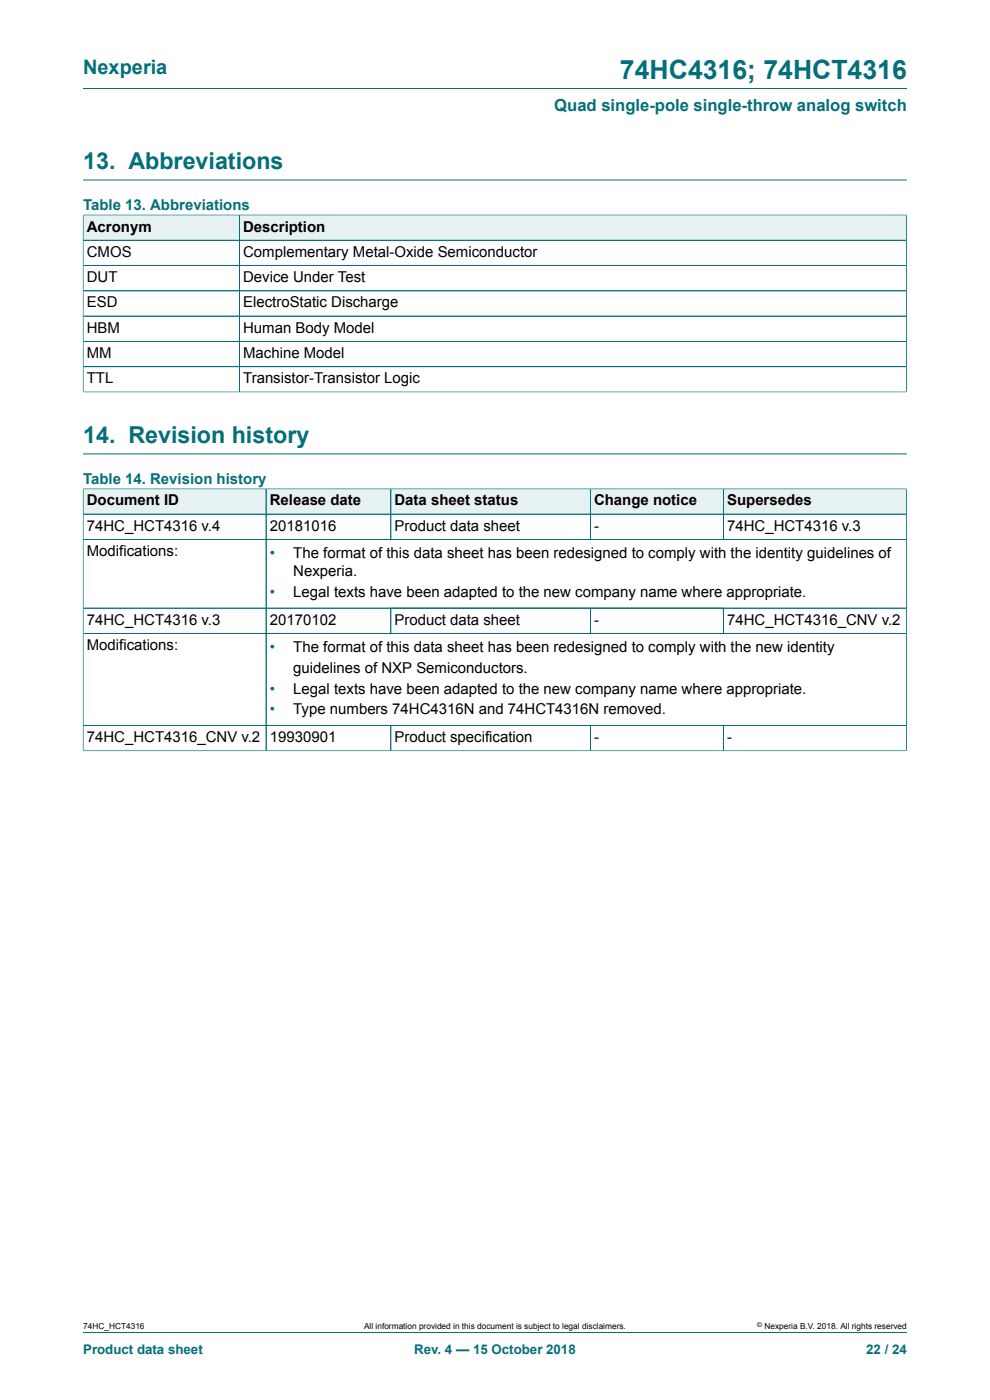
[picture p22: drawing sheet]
<svg xmlns="http://www.w3.org/2000/svg" width="210mm" height="297mm" viewBox="0 0 210 297" stroke-linecap="round" stroke-linejoin="round" font-family="sans-serif">
<defs><g id="words">
<text font-size="5.6" fill="#036f7b" x="131.5" y="16.8">74HC4316; 74HCT4316</text>
<g font-size="4.9" fill="#036f7b">
<text x="17.6" y="35.9">13. Abbreviations</text>
<text x="17.6" y="94">14. Revision history</text>
</g>
<text font-size="4.2" fill="#036f7b" x="17.6" y="15.6">Nexperia</text>
<text font-size="3.5" fill="#036f7b" x="117.6" y="23.7">Quad single-pole single-throw analog switch</text>
<g font-size="3.2" fill="#036f7b">
<text x="17.6" y="44.5">Table 13. Abbreviations</text>
<text x="17.6" y="102.6">Table 14. Revision history</text>
<text x="57.2" y="118.5">•</text>
<text x="57.2" y="126.6">•</text>
<text x="57.2" y="138.4">•</text>
<text x="57.2" y="147.2">•</text>
<text x="57.2" y="151.5">•</text>
</g>
<g font-size="3.2">
<text x="18.4" y="49.1">Acronym</text>
<text x="51.6" y="49.1">Description</text>
<text x="18.4" y="54.5">CMOS</text>
<text x="18.4" y="59.8">DUT</text>
<text x="51.6" y="54.5">Complementary Metal-Oxide Semiconductor</text>
<text x="51.6" y="59.8">Device Under Test</text>
<text x="18.4" y="65.2">ESD</text>
<text x="51.6" y="65.2">ElectroStatic Discharge</text>
<text x="18.4" y="70.6">HBM</text>
<text x="51.6" y="70.6">Human Body Model</text>
<text x="18.4" y="75.9">MM</text>
<text x="51.6" y="75.9">Machine Model</text>
<text x="18.4" y="81.3">TTL</text>
<text x="51.6" y="81.3">Transistor-Transistor Logic</text>
<text x="18.4" y="107.2">Document ID</text>
<text x="57.2" y="107.2">Release date</text>
<text x="83.7" y="107.2">Data sheet status</text>
<text x="126" y="107.2">Change notice</text>
<text x="154.2" y="107.2">Supersedes</text>
<text x="18.4" y="112.6">74HC_HCT4316 v.4</text>
<text x="57.2" y="112.6">20181016</text>
<text x="83.7" y="112.6">Product data sheet</text>
<text x="126" y="112.6">-</text>
<text x="154.2" y="112.6">74HC_HCT4316 v.3</text>
<text x="18.4" y="117.9">Modifications:</text>
<text x="62.2" y="118.5">The format of this data sheet has been redesigned to comply with the identity guidelines of</text>
<text x="62.2" y="122.3">Nexperia.</text>
<text x="62.2" y="126.6">Legal texts have been adapted to the new company name where appropriate.</text>
<text x="18.4" y="132.5">74HC_HCT4316 v.3</text>
<text x="18.4" y="137.9">Modifications:</text>
<text x="57.2" y="132.5">20170102</text>
<text x="83.7" y="132.5">Product data sheet</text>
<text x="126" y="132.5">-</text>
<text x="154.2" y="132.5">74HC_HCT4316_CNV v.2</text>
<text x="62.2" y="138.4">The format of this data sheet has been redesigned to comply with the new identity</text>
<text x="62.2" y="142.9">guidelines of NXP Semiconductors.</text>
<text x="62.2" y="147.2">Legal texts have been adapted to the new company name where appropriate.</text>
<text x="62.2" y="151.5">Type numbers 74HC4316N and 74HCT4316N removed.</text>
<text x="18.4" y="157.4">74HC_HCT4316_CNV v.2</text>
<text x="57.2" y="157.4">19930901</text>
<text x="83.7" y="157.4">Product specification</text>
<text x="126" y="157.4">-</text>
<text x="154.2" y="157.4">-</text>
</g>
<g font-size="2.8" fill="#036f7b">
<text x="17.6" y="287.2">Product data sheet</text>
<text x="87.9" y="287.2">Rev. 4 — 15 October 2018</text>
<text x="183.7" y="287.2">22 / 24</text>
</g>
<g font-size="1.8">
<text x="17.6" y="282">74HC_HCT4316</text>
<text x="77.2" y="282">All information provided in this document is subject to legal disclaimers.</text>
<text x="162.2" y="282">Nexperia B.V. 2018. All rights reserved</text>
</g>
<text font-size="1.4" x="160.6" y="281.6">©</text>
</g></defs>
<path d="M17.6 18.8h174.8M17.6 38.2h174.8" fill="none" stroke="#036f7b" stroke-width=".21"/>
<path d="M17.7 45.7h33v5.2h-33z" fill="#e6f1f2"/>
<path d="M17.6 45.5v5.5h33.2v-5.4h-33.2" fill="none" stroke="#036f7b" stroke-width=".21"/>
<path d="M50.9 45.7h141.3v5.2h-141.3z" fill="#e6f1f2"/>
<path d="M17.6 51h174.7M17.6 56.3h174.7M17.6 45.7v37.5M17.7 45.6h174.6M50.8 45.6v37.5M192.3 45.5v37.7M17.6 61.7h174.7M17.6 67.1h174.7M17.6 72.4h174.7M17.6 77.8h174.7M17.6 83.1h174.7M17.6 96.3h174.8" fill="none" stroke="#036f7b" stroke-width=".21"/>
<path d="M17.7 103.8h38.7v5.2h-38.7z" fill="#e6f1f2"/>
<path d="M17.6 103.6v5.5h38.8v-5.4h-38.8" fill="none" stroke="#036f7b" stroke-width=".21"/>
<path d="M56.5 103.8h26.3v5.2h-26.3z" fill="#e6f1f2"/>
<path d="M56.4 103.7h26.5v5.4h-26.5z" fill="none" stroke="#036f7b" stroke-width=".21"/>
<path d="M83 103.8h42.2v5.2h-42.2z" fill="#e6f1f2"/>
<path d="M82.9 103.7h42.3v5.4h-42.3z" fill="none" stroke="#036f7b" stroke-width=".21"/>
<path d="M125.3 103.8h28.1v5.2h-28.1z" fill="#e6f1f2"/>
<path d="M125.2 103.7h28.3v5.4h-28.3z" fill="none" stroke="#036f7b" stroke-width=".21"/>
<path d="M153.5 103.8h38.7v5.2h-38.7z" fill="#e6f1f2"/>
<g fill="none" stroke="#036f7b" stroke-width=".21">
<path d="M17.6 109.1h174.7M17.6 114.4h174.7M17.6 103.8v55.5M17.7 103.7h174.6M56.4 103.8v55.5M82.9 103.8v10.6M125.2 103.8v10.6M153.5 103.7v10.7M192.3 103.6v55.7M17.6 129h174.7M82.9 129v5.4M125.2 129v5.4"/>
<path d="M153.5 129v5.4M192.3 134.4h-174.7M17.6 159.3h174.7M17.6 153.9h174.7M82.9 153.9v5.4M125.2 153.9v5.4M153.5 153.9v5.4M17.6 282.6h174.8"/>
</g>
<use href="#words"/>
</svg>
